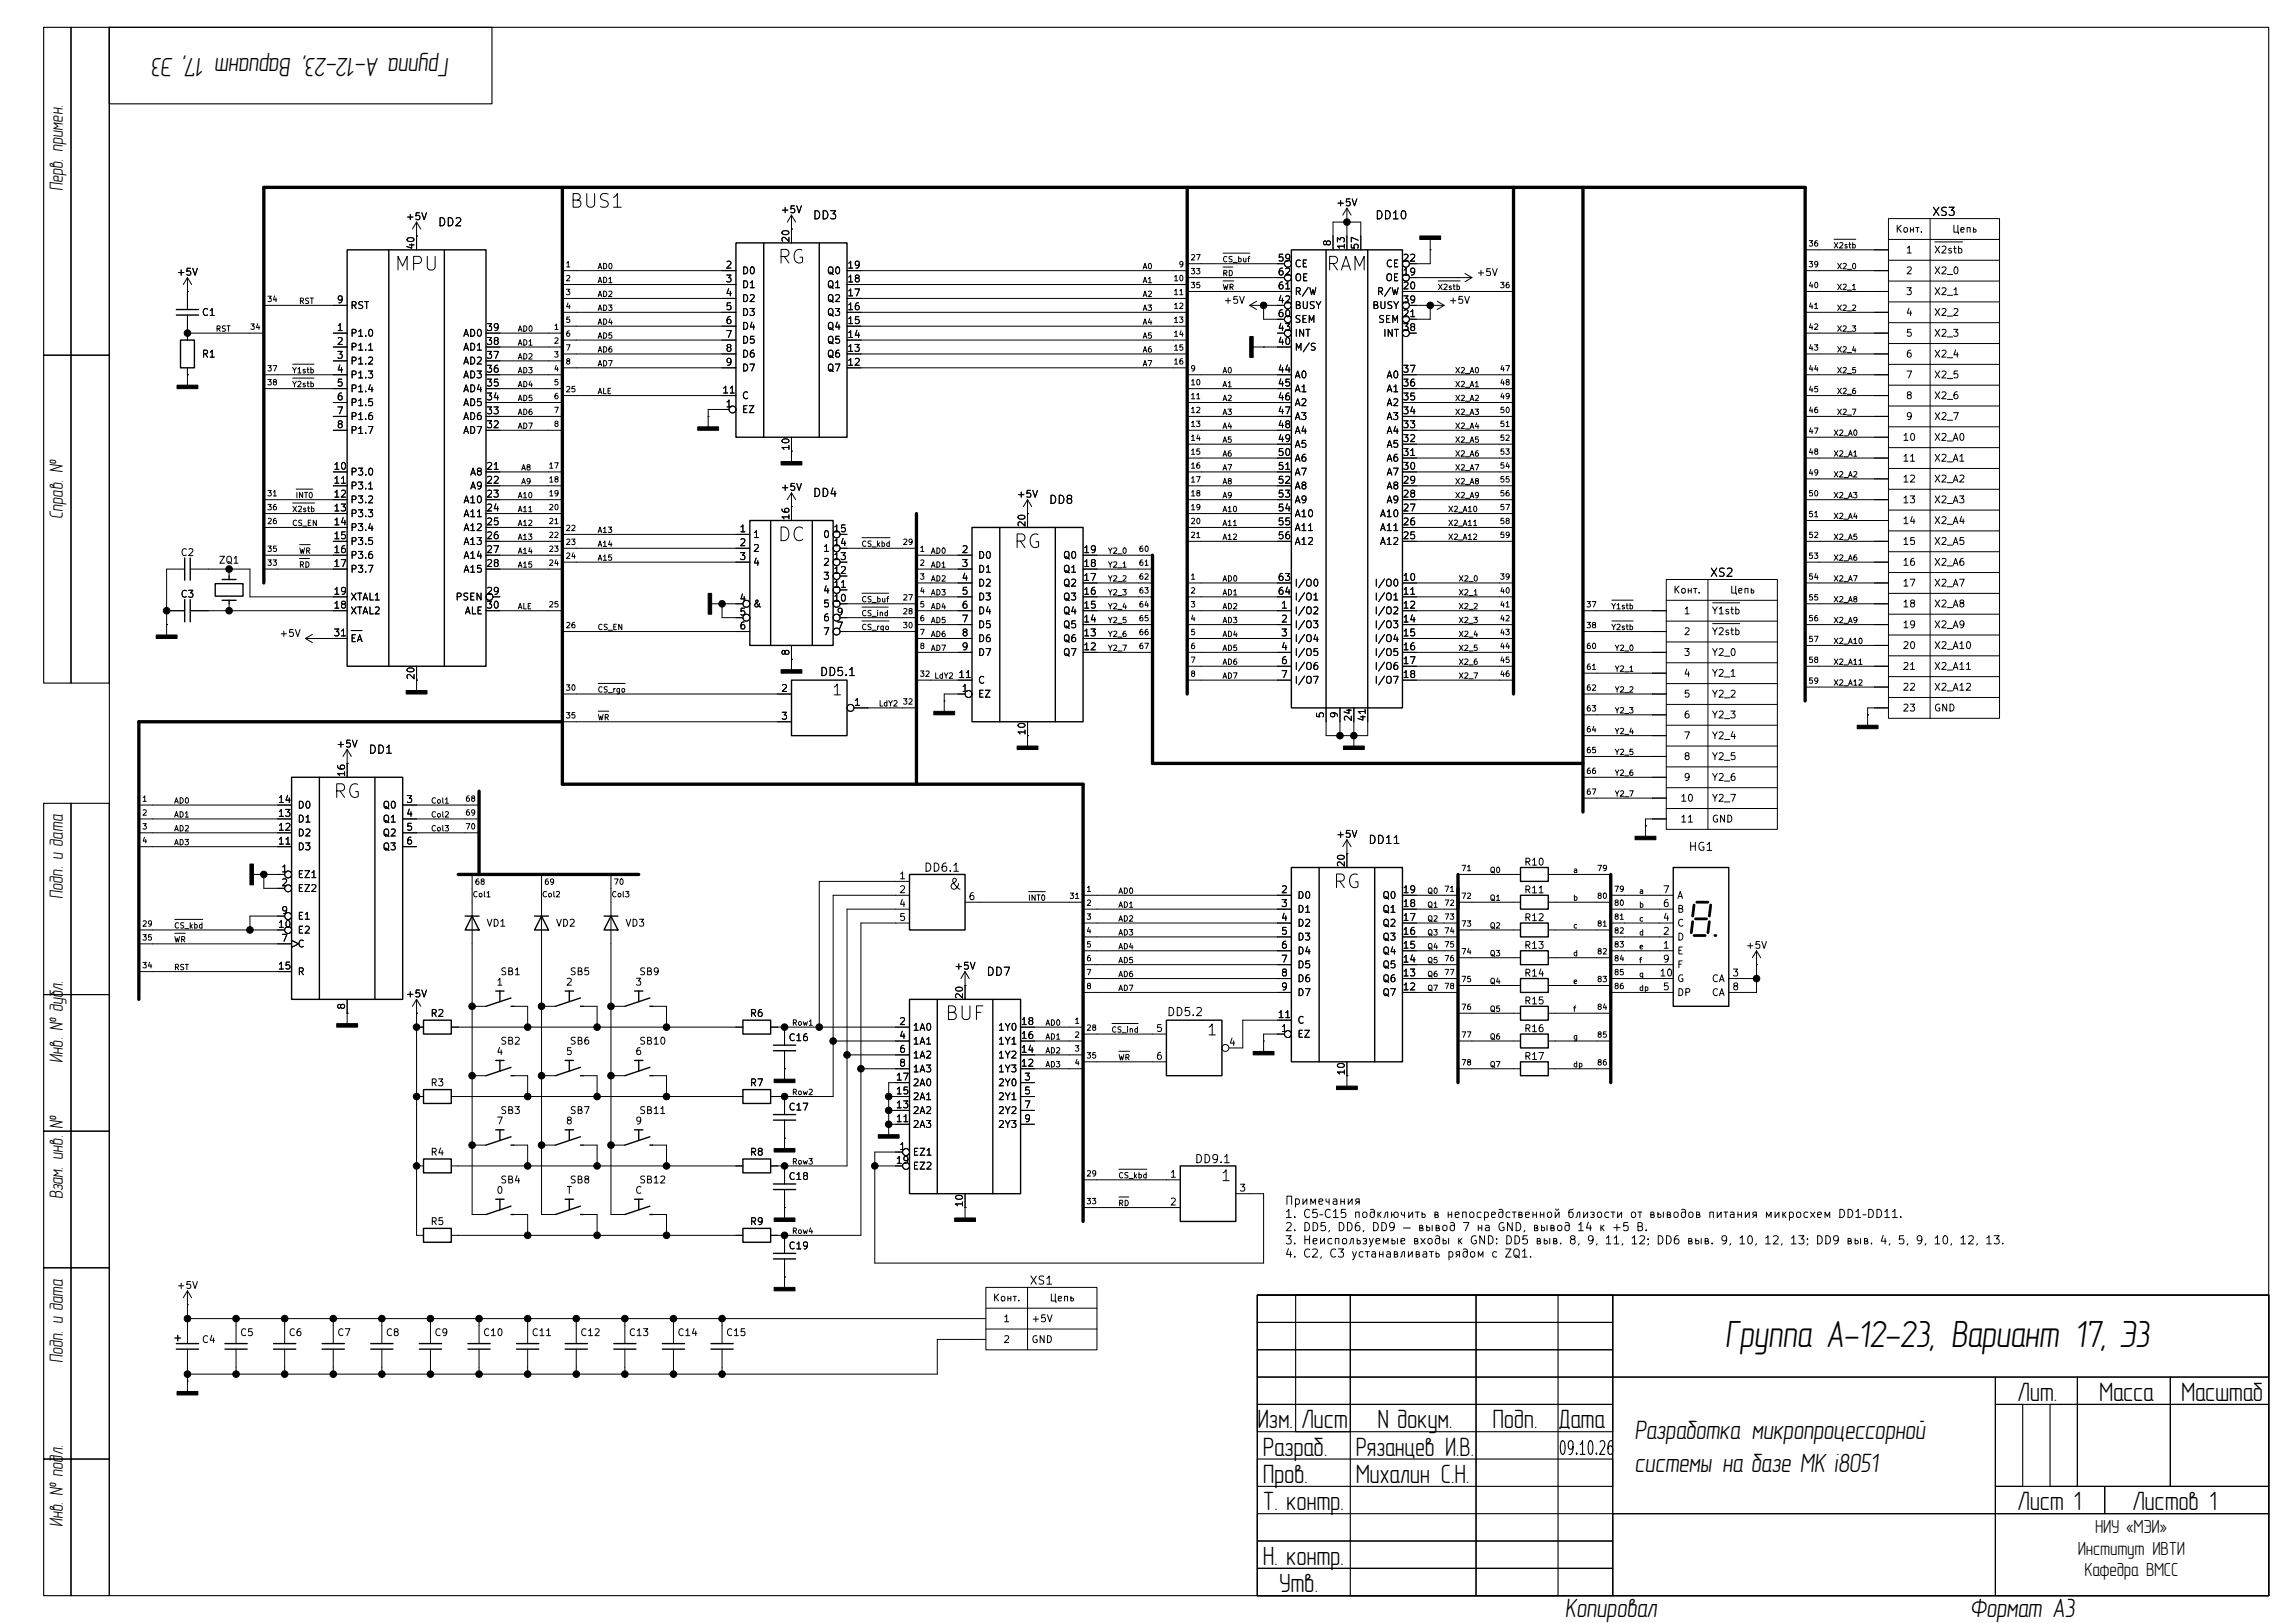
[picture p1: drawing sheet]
<svg xmlns="http://www.w3.org/2000/svg" width="420mm" height="297mm" viewBox="0 0 420 297" stroke-linecap="round" stroke-linejoin="round" font-family="sans-serif">
<defs><g id="words">
<text font-size="7" x="315.5" y="246.5">Группа А-12-23, Вариант 17, Э3</text>
<g font-size="4.9">
<text x="82.3" y="10.6" transform="rotate(-180 82.3 10.6)">Группа А-12-23, Вариант 17, Э3</text>
<text x="369" y="256.4">Лит.</text>
<text x="384" y="256.4">Масса</text>
<text x="399" y="256.4">Масштаб</text>
<text x="230" y="261.4">Изм.</text>
<text x="238" y="261.4">Лист</text>
<text x="252" y="261.4">N докум.</text>
<text x="273" y="261.4">Подп.</text>
<text x="285" y="261.4">Дата</text>
<text x="299" y="263.4">Разработка микропроцессорной</text>
<text x="231" y="266.4">Разраб.</text>
<text x="248" y="266.4">Рязанцев И.В.</text>
<text x="299" y="269.4">системы на базе МК i8051</text>
<text x="231" y="271.4">Пров.</text>
<text x="248" y="271.4">Михалин С.Н.</text>
<text x="231" y="276.4">Т. контр.</text>
<text x="369" y="276.4">Лист 1</text>
<text x="390" y="276.4">Листов 1</text>
<text x="231" y="286.4">Н. контр.</text>
<text x="234" y="291.4">Утв.</text>
<text x="286.3" y="295.9">Копировал</text>
<text x="360.3" y="295.9">Формат А3</text>
</g>
<g font-size="3.5">
<text x="11.5" y="35" transform="rotate(-90 11.5 35)">Перв. примен.</text>
<text x="11.5" y="95" transform="rotate(-90 11.5 95)">Справ. №</text>
<text x="11.5" y="164.5" transform="rotate(-90 11.5 164.5)">Подп. и дата</text>
<text x="11.5" y="194.5" transform="rotate(-90 11.5 194.5)">Инв. № дубл.</text>
<text x="11.5" y="206.6" transform="rotate(-90 11.5 206.6)">№</text>
<text x="11.5" y="219.5" transform="rotate(-90 11.5 219.5)">Взам. инв.</text>
<text x="11.5" y="249.5" transform="rotate(-90 11.5 249.5)">Подп. и дата</text>
<text x="11.5" y="279.5" transform="rotate(-90 11.5 279.5)">Инв. № подл.</text>
<text x="383.3" y="280.5">НИУ «МЭИ»</text>
<text x="380.1" y="284.5">Институт ИВТИ</text>
<text x="381.3" y="288.5">Кафедра ВМСС</text>
</g>
<g font-size="2.5">
<text x="104" y="38.7">BUS1</text>
<text x="72" y="50.2">MPU</text>
<text x="142" y="48.9">RG</text>
<text x="242.4" y="50.2">RAM</text>
<text x="142" y="99.7">DC</text>
<text x="185.2" y="101">RG</text>
<text x="60.7" y="146.7">RG</text>
<text x="243.6" y="163.2">RG</text>
<text x="172.6" y="187.3">BUF</text>
<text x="285" y="266.9">09.10.26</text>
</g>
<g font-size="2">
<text x="152" y="127.8">1</text>
<text x="173.3" y="163.3">&amp;</text>
<text x="220.6" y="190">1</text>
<text x="223.1" y="216.7">1</text>
</g>
<g font-size="1.5">
<text x="80" y="41.8">DD2</text>
<text x="148.6" y="40.5">DD3</text>
<text x="251.4" y="40.5">DD10</text>
<text x="353.3" y="39.9">XS3</text>
<text x="148.6" y="91.3">DD4</text>
<text x="191.8" y="92.6">DD8</text>
<text x="312.7" y="105.9">XS2</text>
<text x="149.8" y="124.1">DD5.1</text>
<text x="67.3" y="138.3">DD1</text>
<text x="250.2" y="154.8">DD11</text>
<text x="168.9" y="159.9">DD6.1</text>
<text x="308.7" y="156.1">HG1</text>
<text x="180.3" y="178.9">DD7</text>
<text x="213.3" y="186.3">DD5.2</text>
<text x="218.4" y="213.2">DD9.1</text>
<text x="234.9" y="220.8">Примечания</text>
<text x="234.9" y="223.3">1. C5–C15 подключить в непосредственной близости от выводов питания микросхем DD1–DD11.</text>
<text x="234.9" y="225.7">2. DD5, DD6, DD9 — вывод 7 на GND, вывод 14 к +5 В.</text>
<text x="234.9" y="228.1">3. Неиспользуемые входы к GND: DD5 выв. 8, 9, 11, 12; DD6 выв. 9, 10, 12, 13; DD9 выв. 4, 5, 9, 10, 12, 13.</text>
<text x="234.9" y="230.5">4. C2, C3 устанавливать рядом с ZQ1.</text>
<text x="188.2" y="235.5">XS1</text>
</g>
<g font-size="1.3">
<text x="74.1" y="40.6">+5V</text>
<text x="142.7" y="39.3">+5V</text>
<text x="244.3" y="38">+5V</text>
<text x="76.1" y="45.8" transform="rotate(-90 76.1 45.8)">40</text>
<text x="144.7" y="44.5" transform="rotate(-90 144.7 44.5)">20</text>
<text x="243.8" y="45.2" transform="rotate(-90 243.8 45.2)">8</text>
<text x="246.3" y="45.8" transform="rotate(-90 246.3 45.8)">13</text>
<text x="248.8" y="45.8" transform="rotate(-90 248.8 45.8)">57</text>
<text x="346.6" y="42.9">Конт.</text>
<text x="348.5" y="46.7">1</text>
<text x="353.7" y="46.7">X2stb</text>
<text x="357" y="42.9">Цепь</text>
<text x="32.2" y="50.7">+5V</text>
<text x="132.6" y="49.4">2</text>
<text x="132.6" y="52">3</text>
<text x="135.6" y="50.5">D0</text>
<text x="135.6" y="53">D1</text>
<text x="151.2" y="53">Q1</text>
<text x="151.2" y="50.5">Q0</text>
<text x="154.9" y="52">18</text>
<text x="154.9" y="49.4">19</text>
<text x="233.6" y="48.2">59</text>
<text x="233.6" y="53.3">61</text>
<text x="233.6" y="50.7">62</text>
<text x="236.7" y="49.2">CE</text>
<text x="236.7" y="51.8">OE</text>
<text x="253.3" y="51.8">OE</text>
<text x="253.4" y="49.2">CE</text>
<text x="256.5" y="50.7">19</text>
<text x="256.5" y="53.3">20</text>
<text x="256.5" y="48.2">22</text>
<text x="270" y="50.8">+5V</text>
<text x="348.5" y="50.5">2</text>
<text x="353.7" y="50.5">X2_0</text>
<text x="36.8" y="58.1">C1</text>
<text x="61.5" y="55.8">9</text>
<text x="64" y="56.8">RST</text>
<text x="132.6" y="54.5">4</text>
<text x="132.6" y="57.1">5</text>
<text x="132.6" y="59.6">6</text>
<text x="135.6" y="55.6">D2</text>
<text x="135.6" y="58.1">D3</text>
<text x="151.2" y="58.1">Q3</text>
<text x="151.2" y="55.6">Q2</text>
<text x="154.9" y="59.6">15</text>
<text x="154.9" y="57.1">16</text>
<text x="154.9" y="54.5">17</text>
<text x="223.7" y="55.9">+5V</text>
<text x="233.6" y="55.8">42</text>
<text x="233.6" y="58.3">60</text>
<text x="236.7" y="56.8">BUSY</text>
<text x="236.7" y="59.4">SEM</text>
<text x="236.7" y="54.3">R/W</text>
<text x="250.9" y="56.8">BUSY</text>
<text x="251.8" y="54.3">R/W</text>
<text x="252" y="59.4">SEM</text>
<text x="256.5" y="58.3">21</text>
<text x="256.5" y="55.8">39</text>
<text x="264.9" y="55.9">+5V</text>
<text x="348.5" y="54.3">3</text>
<text x="348.5" y="58.1">4</text>
<text x="353.7" y="54.3">X2_1</text>
<text x="353.7" y="58.1">X2_2</text>
<text x="36.8" y="65.7">R1</text>
<text x="61.5" y="66">3</text>
<text x="61.5" y="60.9">1</text>
<text x="61.5" y="63.4">2</text>
<text x="64" y="61.9">P1.0</text>
<text x="64" y="64.5">P1.1</text>
<text x="84.6" y="64.5">AD1</text>
<text x="84.6" y="61.9">AD0</text>
<text x="88.8" y="66">37</text>
<text x="88.8" y="63.4">38</text>
<text x="88.8" y="60.9">39</text>
<text x="132.6" y="62.1">7</text>
<text x="132.6" y="64.7">8</text>
<text x="135.6" y="60.7">D4</text>
<text x="135.6" y="63.2">D5</text>
<text x="135.6" y="65.7">D6</text>
<text x="151.2" y="65.7">Q6</text>
<text x="151.2" y="63.2">Q5</text>
<text x="151.2" y="60.7">Q4</text>
<text x="154.9" y="64.7">13</text>
<text x="154.9" y="62.1">14</text>
<text x="233.6" y="63.4">40</text>
<text x="233.6" y="60.9">43</text>
<text x="236.7" y="64.5">M/S</text>
<text x="236.7" y="61.9">INT</text>
<text x="252.9" y="61.9">INT</text>
<text x="256.5" y="60.9">38</text>
<text x="348.5" y="61.9">5</text>
<text x="348.5" y="65.7">6</text>
<text x="353.7" y="61.9">X2_3</text>
<text x="353.7" y="65.7">X2_4</text>
<text x="61.5" y="68.5">4</text>
<text x="61.5" y="71">5</text>
<text x="64" y="67">P1.2</text>
<text x="64" y="69.5">P1.3</text>
<text x="84.6" y="69.5">AD3</text>
<text x="84.6" y="67">AD2</text>
<text x="88.8" y="71">35</text>
<text x="88.8" y="68.5">36</text>
<text x="132.6" y="67.2">9</text>
<text x="135.6" y="68.3">D7</text>
<text x="151.2" y="68.3">Q7</text>
<text x="154.9" y="67.2">12</text>
<text x="233.6" y="68.5">44</text>
<text x="233.6" y="71">45</text>
<text x="236.7" y="69.5">A0</text>
<text x="253.5" y="69.5">A0</text>
<text x="256.5" y="71">36</text>
<text x="256.5" y="68.5">37</text>
<text x="348.5" y="69.5">7</text>
<text x="353.7" y="69.5">X2_5</text>
<text x="61.5" y="73.6">6</text>
<text x="61.5" y="76.1">7</text>
<text x="64" y="72.1">P1.4</text>
<text x="64" y="74.6">P1.5</text>
<text x="64" y="77.2">P1.6</text>
<text x="84.6" y="77.2">AD6</text>
<text x="84.6" y="74.6">AD5</text>
<text x="84.6" y="72.1">AD4</text>
<text x="88.8" y="76.1">33</text>
<text x="88.8" y="73.6">34</text>
<text x="132" y="72.3">11</text>
<text x="132.6" y="74.8">1</text>
<text x="135.6" y="75.9">EZ</text>
<text x="135.6" y="73.4">C</text>
<text x="233.6" y="73.6">46</text>
<text x="233.6" y="76.1">47</text>
<text x="236.7" y="72.1">A1</text>
<text x="236.7" y="74.6">A2</text>
<text x="236.7" y="77.2">A3</text>
<text x="253.5" y="77.2">A3</text>
<text x="253.5" y="74.6">A2</text>
<text x="253.5" y="72.1">A1</text>
<text x="256.5" y="76.1">34</text>
<text x="256.5" y="73.6">35</text>
<text x="348.5" y="73.4">8</text>
<text x="348.5" y="77.2">9</text>
<text x="353.7" y="73.4">X2_6</text>
<text x="353.7" y="77.2">X2_7</text>
<text x="61.5" y="78.7">8</text>
<text x="64" y="79.7">P1.7</text>
<text x="84.6" y="79.7">AD7</text>
<text x="88.8" y="78.7">32</text>
<text x="144.7" y="82.6" transform="rotate(-90 144.7 82.6)">10</text>
<text x="233.6" y="78.7">48</text>
<text x="233.6" y="81.2">49</text>
<text x="233.6" y="83.7">50</text>
<text x="236.7" y="79.7">A4</text>
<text x="236.7" y="82.2">A5</text>
<text x="253.5" y="82.2">A5</text>
<text x="253.5" y="79.7">A4</text>
<text x="256.5" y="83.7">31</text>
<text x="256.5" y="81.2">32</text>
<text x="256.5" y="78.7">33</text>
<text x="347.9" y="81">10</text>
<text x="353.7" y="81">X2_A0</text>
<text x="60.9" y="86.3">10</text>
<text x="60.9" y="88.8">11</text>
<text x="64" y="87.3">P3.0</text>
<text x="64" y="89.9">P3.1</text>
<text x="85.9" y="87.3">A8</text>
<text x="85.9" y="89.9">A9</text>
<text x="88.8" y="86.3">21</text>
<text x="88.8" y="88.8">22</text>
<text x="233.6" y="86.3">51</text>
<text x="233.6" y="88.8">52</text>
<text x="236.7" y="84.8">A6</text>
<text x="236.7" y="87.3">A7</text>
<text x="236.7" y="89.9">A8</text>
<text x="253.5" y="89.9">A8</text>
<text x="253.5" y="87.3">A7</text>
<text x="253.5" y="84.8">A6</text>
<text x="256.5" y="88.8">29</text>
<text x="256.5" y="86.3">30</text>
<text x="347.9" y="84.8">11</text>
<text x="347.9" y="88.6">12</text>
<text x="353.7" y="84.8">X2_A1</text>
<text x="353.7" y="88.6">X2_A2</text>
<text x="60.9" y="91.4">12</text>
<text x="60.9" y="93.9">13</text>
<text x="64" y="92.4">P3.2</text>
<text x="64" y="94.9">P3.3</text>
<text x="84.7" y="92.4">A10</text>
<text x="84.7" y="94.9">A11</text>
<text x="88.8" y="91.4">23</text>
<text x="88.8" y="93.9">24</text>
<text x="142.7" y="90.1">+5V</text>
<text x="144.7" y="95.3" transform="rotate(-90 144.7 95.3)">16</text>
<text x="185.9" y="91.4">+5V</text>
<text x="233.6" y="91.4">53</text>
<text x="233.6" y="93.9">54</text>
<text x="236.7" y="92.4">A9</text>
<text x="236.7" y="94.9">A10</text>
<text x="252.3" y="94.9">A10</text>
<text x="253.5" y="92.4">A9</text>
<text x="256.5" y="93.9">27</text>
<text x="256.5" y="91.4">28</text>
<text x="347.9" y="92.4">13</text>
<text x="353.7" y="92.4">X2_A3</text>
<text x="60.9" y="96.4">14</text>
<text x="60.9" y="99">15</text>
<text x="60.9" y="101.5">16</text>
<text x="64" y="97.5">P3.4</text>
<text x="64" y="100">P3.5</text>
<text x="84.7" y="97.5">A12</text>
<text x="84.7" y="100">A13</text>
<text x="88.8" y="96.4">25</text>
<text x="88.8" y="99">26</text>
<text x="88.8" y="101.5">27</text>
<text x="135.2" y="97.7">1</text>
<text x="135.2" y="100.2">2</text>
<text x="137.6" y="98.8">1</text>
<text x="137.6" y="101.3">2</text>
<text x="150.5" y="101.3">1</text>
<text x="150.5" y="98.8">0</text>
<text x="152.3" y="100.2">14</text>
<text x="152.3" y="97.7">15</text>
<text x="175.8" y="101.5">2</text>
<text x="187.9" y="96.6" transform="rotate(-90 187.9 96.6)">20</text>
<text x="198.1" y="101.5">19</text>
<text x="233.6" y="96.4">55</text>
<text x="233.6" y="99">56</text>
<text x="236.7" y="97.5">A11</text>
<text x="236.7" y="100">A12</text>
<text x="252.3" y="100">A12</text>
<text x="252.3" y="97.5">A11</text>
<text x="256.5" y="99">25</text>
<text x="256.5" y="96.4">26</text>
<text x="347.9" y="96.2">14</text>
<text x="347.9" y="100">15</text>
<text x="353.7" y="96.2">X2_A4</text>
<text x="353.7" y="100">X2_A5</text>
<text x="32.9" y="102.1">C2</text>
<text x="39.9" y="103.5">ZQ1</text>
<text x="60.9" y="104.1">17</text>
<text x="64" y="102.6">P3.6</text>
<text x="64" y="105.1">P3.7</text>
<text x="84.7" y="102.6">A14</text>
<text x="84.7" y="105.1">A15</text>
<text x="88.8" y="104.1">28</text>
<text x="135.2" y="102.8">3</text>
<text x="137.6" y="103.8">4</text>
<text x="150.5" y="106.4">3</text>
<text x="150.5" y="103.8">2</text>
<text x="152.3" y="107.9">11</text>
<text x="152.3" y="105.3">12</text>
<text x="152.3" y="102.8">13</text>
<text x="175.8" y="104.1">3</text>
<text x="175.8" y="106.6">4</text>
<text x="178.8" y="102.6">D0</text>
<text x="178.8" y="105.1">D1</text>
<text x="178.8" y="107.6">D2</text>
<text x="194.3" y="107.6">Q2</text>
<text x="194.3" y="105.1">Q1</text>
<text x="194.3" y="102.6">Q0</text>
<text x="198.1" y="106.6">17</text>
<text x="198.1" y="104.1">18</text>
<text x="233.6" y="106.6">63</text>
<text x="236.7" y="107.6">I/O0</text>
<text x="251.3" y="107.6">I/O0</text>
<text x="256.5" y="106.6">10</text>
<text x="347.9" y="103.8">16</text>
<text x="347.9" y="107.6">17</text>
<text x="353.7" y="103.8">X2_A6</text>
<text x="353.7" y="107.6">X2_A7</text>
<text x="32.9" y="109.7">C3</text>
<text x="60.9" y="111.7">18</text>
<text x="60.9" y="109.1">19</text>
<text x="64" y="112.7">XTAL2</text>
<text x="64" y="110.2">XTAL1</text>
<text x="83.2" y="110.2">PSEN</text>
<text x="84.9" y="112.7">ALE</text>
<text x="88.8" y="109.1">29</text>
<text x="88.8" y="111.7">30</text>
<text x="135.2" y="110.4">4</text>
<text x="135.2" y="112.9">5</text>
<text x="137.6" y="111.5">&amp;</text>
<text x="150.5" y="114">6</text>
<text x="150.5" y="111.5">5</text>
<text x="150.5" y="108.9">4</text>
<text x="152.3" y="110.4">10</text>
<text x="152.9" y="112.9">9</text>
<text x="175.8" y="109.1">5</text>
<text x="175.8" y="111.7">6</text>
<text x="178.8" y="110.2">D3</text>
<text x="178.8" y="112.7">D4</text>
<text x="194.3" y="112.7">Q4</text>
<text x="194.3" y="110.2">Q3</text>
<text x="198.1" y="111.7">15</text>
<text x="198.1" y="109.1">16</text>
<text x="233.6" y="109.1">64</text>
<text x="234.2" y="111.7">1</text>
<text x="236.7" y="112.7">I/O2</text>
<text x="236.7" y="110.2">I/O1</text>
<text x="251.3" y="110.2">I/O1</text>
<text x="251.3" y="112.7">I/O2</text>
<text x="256.5" y="109.1">11</text>
<text x="256.5" y="111.7">12</text>
<text x="306" y="108.9">Конт.</text>
<text x="307.9" y="112.7">1</text>
<text x="313" y="112.7">Y1stb</text>
<text x="316.3" y="108.9">Цепь</text>
<text x="347.9" y="111.5">18</text>
<text x="353.7" y="111.5">X2_A8</text>
<text x="51" y="116.9">+5V</text>
<text x="60.9" y="116.8">31</text>
<text x="64" y="117.8">EA</text>
<text x="135.2" y="115.5">6</text>
<text x="150.5" y="116.5">7</text>
<text x="152.9" y="115.5">7</text>
<text x="175.8" y="114.2">7</text>
<text x="175.8" y="116.8">8</text>
<text x="175.8" y="119.3">9</text>
<text x="178.8" y="115.3">D5</text>
<text x="178.8" y="117.8">D6</text>
<text x="194.3" y="117.8">Q6</text>
<text x="194.3" y="115.3">Q5</text>
<text x="198.1" y="119.3">12</text>
<text x="198.1" y="116.8">13</text>
<text x="198.1" y="114.2">14</text>
<text x="234.2" y="114.2">2</text>
<text x="234.2" y="116.8">3</text>
<text x="234.2" y="119.3">4</text>
<text x="236.7" y="115.3">I/O3</text>
<text x="236.7" y="117.8">I/O4</text>
<text x="251.3" y="115.3">I/O3</text>
<text x="251.3" y="117.8">I/O4</text>
<text x="256.5" y="114.2">14</text>
<text x="256.5" y="116.8">15</text>
<text x="256.5" y="119.3">16</text>
<text x="307.9" y="116.5">2</text>
<text x="313" y="116.5">Y2stb</text>
<text x="347.9" y="115.3">19</text>
<text x="347.9" y="119.1">20</text>
<text x="353.7" y="115.3">X2_A9</text>
<text x="353.7" y="119.1">X2_A10</text>
<text x="76.1" y="124.5" transform="rotate(-90 76.1 124.5)">20</text>
<text x="144.7" y="120.1" transform="rotate(-90 144.7 120.1)">8</text>
<text x="175.2" y="124.4">11</text>
<text x="178.8" y="120.3">D7</text>
<text x="178.8" y="125.4">C</text>
<text x="194.3" y="120.3">Q7</text>
<text x="234.2" y="121.8">6</text>
<text x="234.2" y="124.4">7</text>
<text x="236.7" y="120.3">I/O5</text>
<text x="236.7" y="122.9">I/O6</text>
<text x="236.7" y="125.4">I/O7</text>
<text x="251.3" y="120.3">I/O5</text>
<text x="251.3" y="122.9">I/O6</text>
<text x="251.3" y="125.4">I/O7</text>
<text x="256.5" y="121.8">17</text>
<text x="256.5" y="124.4">18</text>
<text x="307.9" y="120.3">3</text>
<text x="307.9" y="124.2">4</text>
<text x="313" y="120.3">Y2_0</text>
<text x="313" y="124.2">Y2_1</text>
<text x="347.9" y="122.9">21</text>
<text x="353.7" y="122.9">X2_A11</text>
<text x="142.8" y="126.9">2</text>
<text x="142.8" y="132">3</text>
<text x="156.1" y="129.5">1</text>
<text x="175.8" y="126.9">1</text>
<text x="178.8" y="128">EZ</text>
<text x="242.5" y="131.5" transform="rotate(-90 242.5 131.5)">5</text>
<text x="245" y="131.5" transform="rotate(-90 245 131.5)">9</text>
<text x="307.9" y="128">5</text>
<text x="307.9" y="131.8">6</text>
<text x="313" y="128">Y2_2</text>
<text x="313" y="131.8">Y2_3</text>
<text x="347.9" y="126.7">22</text>
<text x="347.9" y="130.5">23</text>
<text x="353.7" y="126.7">X2_A12</text>
<text x="353.7" y="130.5">GND</text>
<text x="61.4" y="137.1">+5V</text>
<text x="187.9" y="134.7" transform="rotate(-90 187.9 134.7)">10</text>
<text x="247.6" y="132.1" transform="rotate(-90 247.6 132.1)">24</text>
<text x="250.1" y="132.1" transform="rotate(-90 250.1 132.1)">41</text>
<text x="307.9" y="135.6">7</text>
<text x="313" y="135.6">Y2_4</text>
<text x="63.4" y="142.3" transform="rotate(-90 63.4 142.3)">16</text>
<text x="307.9" y="139.4">8</text>
<text x="307.9" y="143.2">9</text>
<text x="313" y="139.4">Y2_5</text>
<text x="313" y="143.2">Y2_6</text>
<text x="50.7" y="149.8">13</text>
<text x="50.7" y="147.2">14</text>
<text x="54.3" y="148.3">D0</text>
<text x="69.9" y="148.3">Q0</text>
<text x="74.2" y="147.2">3</text>
<text x="74.2" y="149.8">4</text>
<text x="307.3" y="147">10</text>
<text x="313" y="147">Y2_7</text>
<text x="50.7" y="154.9">11</text>
<text x="50.7" y="152.3">12</text>
<text x="54.3" y="155.9">D3</text>
<text x="54.3" y="153.4">D2</text>
<text x="54.3" y="150.8">D1</text>
<text x="69.9" y="150.8">Q1</text>
<text x="69.9" y="153.4">Q2</text>
<text x="69.9" y="155.9">Q3</text>
<text x="74.2" y="152.3">5</text>
<text x="74.2" y="154.9">6</text>
<text x="244.3" y="153.6">+5V</text>
<text x="307.3" y="150.8">11</text>
<text x="313" y="150.8">GND</text>
<text x="51.3" y="159.9">1</text>
<text x="54.3" y="161">EZ1</text>
<text x="164.4" y="161.2">1</text>
<text x="246.3" y="158.8" transform="rotate(-90 246.3 158.8)">20</text>
<text x="278.7" y="158.7">R10</text>
<text x="51.3" y="162.5">2</text>
<text x="51.3" y="167.6">9</text>
<text x="54.3" y="163.5">EZ2</text>
<text x="164.4" y="163.7">2</text>
<text x="164.4" y="166.3">4</text>
<text x="177.1" y="165">6</text>
<text x="234.2" y="163.7">2</text>
<text x="234.2" y="166.3">3</text>
<text x="237.2" y="164.8">D0</text>
<text x="237.2" y="167.3">D1</text>
<text x="252.8" y="167.3">Q1</text>
<text x="252.8" y="164.8">Q0</text>
<text x="256.5" y="166.3">18</text>
<text x="256.5" y="163.7">19</text>
<text x="278.7" y="163.8">R11</text>
<text x="304.1" y="166.3">6</text>
<text x="304.1" y="163.7">7</text>
<text x="306.7" y="167.3">B</text>
<text x="306.7" y="164.8">A</text>
<text x="50.7" y="170.1">10</text>
<text x="51.3" y="172.6">7</text>
<text x="54.3" y="173.7">C</text>
<text x="54.3" y="168.6">E1</text>
<text x="54.3" y="171.1">E2</text>
<text x="88.9" y="169.9">VD1</text>
<text x="101.6" y="169.9">VD2</text>
<text x="114.3" y="169.9">VD3</text>
<text x="164.4" y="168.8">5</text>
<text x="234.2" y="168.8">4</text>
<text x="234.2" y="171.4">5</text>
<text x="234.2" y="173.9">6</text>
<text x="237.2" y="169.9">D2</text>
<text x="237.2" y="172.4">D3</text>
<text x="252.8" y="172.4">Q3</text>
<text x="252.8" y="169.9">Q2</text>
<text x="256.5" y="173.9">15</text>
<text x="256.5" y="171.4">16</text>
<text x="256.5" y="168.8">17</text>
<text x="278.7" y="168.9">R12</text>
<text x="278.7" y="173.9">R13</text>
<text x="304.1" y="173.9">1</text>
<text x="304.1" y="171.4">2</text>
<text x="304.1" y="168.8">4</text>
<text x="306.7" y="172.4">D</text>
<text x="306.7" y="169.9">C</text>
<text x="319.2" y="173.9">+5V</text>
<text x="50.7" y="177.7">15</text>
<text x="54.3" y="178.8">R</text>
<text x="91.4" y="178.8">SB1</text>
<text x="104.1" y="178.8">SB5</text>
<text x="116.8" y="178.8">SB9</text>
<text x="174.5" y="177.7">+5V</text>
<text x="234.2" y="176.4">7</text>
<text x="234.2" y="179">8</text>
<text x="237.2" y="175">D4</text>
<text x="237.2" y="177.5">D5</text>
<text x="252.8" y="177.5">Q5</text>
<text x="252.8" y="175">Q4</text>
<text x="256.5" y="179">13</text>
<text x="256.5" y="176.4">14</text>
<text x="278.7" y="179">R14</text>
<text x="303.5" y="179">10</text>
<text x="304.1" y="176.4">9</text>
<text x="306.7" y="175">E</text>
<text x="306.7" y="177.5">F</text>
<text x="316.8" y="179">3</text>
<text x="63.4" y="184.9" transform="rotate(-90 63.4 184.9)">8</text>
<text x="74.1" y="182.8">+5V</text>
<text x="90.7" y="180.7">1</text>
<text x="103.4" y="180.7">2</text>
<text x="116.1" y="180.7">3</text>
<text x="176.4" y="182.9" transform="rotate(-90 176.4 182.9)">20</text>
<text x="234.2" y="181.5">9</text>
<text x="237.2" y="180">D6</text>
<text x="237.2" y="182.6">D7</text>
<text x="252.8" y="182.6">Q7</text>
<text x="252.8" y="180">Q6</text>
<text x="256.5" y="181.5">12</text>
<text x="278.7" y="184.1">R15</text>
<text x="304.1" y="181.5">5</text>
<text x="306.7" y="182.6">DP</text>
<text x="306.7" y="180">G</text>
<text x="313" y="180">CA</text>
<text x="313" y="182.6">CA</text>
<text x="316.8" y="181.5">8</text>
<text x="78.6" y="186.4">R2</text>
<text x="91.4" y="191.5">SB2</text>
<text x="104.1" y="191.5">SB6</text>
<text x="116.8" y="191.5">SB10</text>
<text x="137.1" y="186.4">R6</text>
<text x="144.1" y="190.8">C16</text>
<text x="164.4" y="187.9">2</text>
<text x="164.4" y="190.4">4</text>
<text x="166.9" y="188.9">1A0</text>
<text x="166.9" y="191.5">1A1</text>
<text x="182.4" y="191.5">1Y1</text>
<text x="182.4" y="188.9">1Y0</text>
<text x="186.6" y="190.4">16</text>
<text x="186.6" y="187.9">18</text>
<text x="211.4" y="189.1">5</text>
<text x="224.7" y="191.7">4</text>
<text x="233.6" y="186.6">11</text>
<text x="234.2" y="189.1">1</text>
<text x="237.2" y="190.2">EZ</text>
<text x="237.2" y="187.7">C</text>
<text x="278.7" y="189.2">R16</text>
<text x="90.7" y="193.4">4</text>
<text x="103.4" y="193.4">5</text>
<text x="116.1" y="193.4">6</text>
<text x="164.4" y="193">6</text>
<text x="164.4" y="195.5">8</text>
<text x="166.9" y="194">1A2</text>
<text x="166.9" y="196.5">1A3</text>
<text x="182.4" y="196.5">1Y3</text>
<text x="182.4" y="194">1Y2</text>
<text x="186.6" y="195.5">12</text>
<text x="186.6" y="193">14</text>
<text x="211.4" y="194.2">6</text>
<text x="246.3" y="196.9" transform="rotate(-90 246.3 196.9)">10</text>
<text x="278.7" y="194.3">R17</text>
<text x="78.6" y="199.1">R3</text>
<text x="137.1" y="199.1">R7</text>
<text x="144.1" y="203.5">C17</text>
<text x="163.8" y="203.1">13</text>
<text x="163.8" y="200.6">15</text>
<text x="163.8" y="198">17</text>
<text x="166.9" y="201.6">2A1</text>
<text x="166.9" y="199.1">2A0</text>
<text x="182.4" y="199.1">2Y0</text>
<text x="182.4" y="201.6">2Y1</text>
<text x="187.2" y="198">3</text>
<text x="187.2" y="200.6">5</text>
<text x="187.2" y="203.1">7</text>
<text x="90.7" y="206.1">7</text>
<text x="91.4" y="204.2">SB3</text>
<text x="103.4" y="206.1">8</text>
<text x="104.1" y="204.2">SB7</text>
<text x="116.1" y="206.1">9</text>
<text x="116.8" y="204.2">SB11</text>
<text x="163.8" y="205.7">11</text>
<text x="166.9" y="206.7">2A3</text>
<text x="166.9" y="204.2">2A2</text>
<text x="182.4" y="204.2">2Y2</text>
<text x="182.4" y="206.7">2Y3</text>
<text x="187.2" y="205.7">9</text>
<text x="78.6" y="211.8">R4</text>
<text x="137.1" y="211.8">R8</text>
<text x="163.8" y="213.3">19</text>
<text x="164.4" y="210.7">1</text>
<text x="166.9" y="211.8">EZ1</text>
<text x="166.9" y="214.3">EZ2</text>
<text x="213.9" y="215.8">1</text>
<text x="90.7" y="218.8">0</text>
<text x="91.4" y="216.9">SB4</text>
<text x="103.5" y="218.8">Т</text>
<text x="104.1" y="216.9">SB8</text>
<text x="116.1" y="218.8">С</text>
<text x="116.8" y="216.9">SB12</text>
<text x="144.1" y="216.2">C18</text>
<text x="176.4" y="221" transform="rotate(-90 176.4 221)">10</text>
<text x="213.9" y="220.9">2</text>
<text x="226.6" y="218.4">3</text>
<text x="78.6" y="224.5">R5</text>
<text x="137.1" y="224.5">R9</text>
<text x="144.1" y="228.9">C19</text>
<text x="32.2" y="236.2">+5V</text>
<text x="181.5" y="238.5">Конт.</text>
<text x="191.9" y="238.5">Цепь</text>
<text x="43.8" y="244.8">C5</text>
<text x="52.7" y="244.8">C6</text>
<text x="61.6" y="244.8">C7</text>
<text x="70.5" y="244.8">C8</text>
<text x="79.4" y="244.8">C9</text>
<text x="88.2" y="244.8">C10</text>
<text x="97.1" y="244.8">C11</text>
<text x="106" y="244.8">C12</text>
<text x="114.9" y="244.8">C13</text>
<text x="123.8" y="244.8">C14</text>
<text x="132.7" y="244.8">C15</text>
<text x="183.4" y="242.3">1</text>
<text x="188.6" y="242.3">+5V</text>
<text x="36.8" y="246.1">C4</text>
<text x="183.4" y="246.1">2</text>
<text x="188.6" y="246.1">GND</text>
</g>
<g font-size="1">
<text x="217.7" y="47.9">27</text>
<text x="330.7" y="45.3">36</text>
<text x="335.3" y="45.7">X2stb</text>
<text x="103.4" y="51.7">2</text>
<text x="103.4" y="49.2">1</text>
<text x="109.2" y="52">AD1</text>
<text x="109.2" y="49.5">AD0</text>
<text x="208.9" y="49.5">A0</text>
<text x="208.9" y="52">A1</text>
<text x="214.6" y="51.7">10</text>
<text x="215.5" y="49.2">9</text>
<text x="217.7" y="50.4">33</text>
<text x="217.7" y="53">35</text>
<text x="223.5" y="50.8">RD</text>
<text x="223.5" y="53.3">WR</text>
<text x="223.5" y="48.2">CS_buf</text>
<text x="262.9" y="53.3">X2stb</text>
<text x="274.3" y="53">36</text>
<text x="330.7" y="53">40</text>
<text x="330.7" y="49.2">39</text>
<text x="335.9" y="49.5">X2_0</text>
<text x="335.9" y="53.3">X2_1</text>
<text x="48.8" y="55.5">34</text>
<text x="54.6" y="55.8">RST</text>
<text x="103.4" y="54.2">3</text>
<text x="103.4" y="56.8">4</text>
<text x="103.4" y="59.3">5</text>
<text x="109.2" y="54.6">AD2</text>
<text x="109.2" y="59.7">AD4</text>
<text x="109.2" y="57.1">AD3</text>
<text x="208.9" y="54.6">A2</text>
<text x="208.9" y="57.1">A3</text>
<text x="208.9" y="59.7">A4</text>
<text x="214.6" y="54.2">11</text>
<text x="214.6" y="56.8">12</text>
<text x="214.6" y="59.3">13</text>
<text x="330.7" y="56.8">41</text>
<text x="335.9" y="57.1">X2_2</text>
<text x="39.4" y="60.9">RST</text>
<text x="45.7" y="60.6">34</text>
<text x="94.6" y="60.9">AD0</text>
<text x="94.6" y="63.5">AD1</text>
<text x="101.2" y="60.6">1</text>
<text x="101.2" y="63.1">2</text>
<text x="101.2" y="65.7">3</text>
<text x="103.4" y="61.9">6</text>
<text x="103.4" y="64.4">7</text>
<text x="109.2" y="64.7">AD6</text>
<text x="109.2" y="62.2">AD5</text>
<text x="208.9" y="62.2">A5</text>
<text x="208.9" y="64.7">A6</text>
<text x="214.6" y="61.9">14</text>
<text x="214.6" y="64.4">15</text>
<text x="330.7" y="64.4">43</text>
<text x="330.7" y="60.6">42</text>
<text x="335.9" y="60.9">X2_3</text>
<text x="335.9" y="64.7">X2_4</text>
<text x="48.8" y="68.2">37</text>
<text x="48.8" y="70.7">38</text>
<text x="53.3" y="71.1">Y2stb</text>
<text x="53.3" y="68.5">Y1stb</text>
<text x="94.6" y="66">AD2</text>
<text x="94.6" y="68.5">AD3</text>
<text x="94.6" y="71.1">AD4</text>
<text x="101.2" y="68.2">4</text>
<text x="101.2" y="70.7">5</text>
<text x="103.4" y="66.9">8</text>
<text x="109.2" y="67.3">AD7</text>
<text x="208.9" y="67.3">A7</text>
<text x="214.6" y="66.9">16</text>
<text x="217.7" y="70.7">10</text>
<text x="217.7" y="68.2">9</text>
<text x="223.5" y="68.5">A0</text>
<text x="223.5" y="71.1">A1</text>
<text x="266.1" y="68.5">X2_A0</text>
<text x="266.1" y="71.1">X2_A1</text>
<text x="274.3" y="70.7">48</text>
<text x="274.3" y="68.2">47</text>
<text x="330.7" y="68.2">44</text>
<text x="335.9" y="68.5">X2_5</text>
<text x="94.6" y="73.6">AD5</text>
<text x="94.6" y="76.2">AD6</text>
<text x="101.2" y="73.3">6</text>
<text x="101.2" y="75.8">7</text>
<text x="103.4" y="72">25</text>
<text x="109.2" y="72.4">ALE</text>
<text x="217.7" y="75.8">12</text>
<text x="217.7" y="73.3">11</text>
<text x="223.5" y="73.6">A2</text>
<text x="223.5" y="76.2">A3</text>
<text x="266.1" y="76.2">X2_A3</text>
<text x="266.1" y="73.6">X2_A2</text>
<text x="274.3" y="75.8">50</text>
<text x="274.3" y="73.3">49</text>
<text x="330.7" y="72">45</text>
<text x="330.7" y="75.8">46</text>
<text x="335.9" y="72.4">X2_6</text>
<text x="335.9" y="76.2">X2_7</text>
<text x="94.6" y="78.7">AD7</text>
<text x="101.2" y="78.4">8</text>
<text x="217.7" y="78.4">13</text>
<text x="217.7" y="80.9">14</text>
<text x="217.7" y="83.4">15</text>
<text x="223.5" y="81.2">A5</text>
<text x="223.5" y="83.8">A6</text>
<text x="223.5" y="78.7">A4</text>
<text x="266.1" y="83.8">X2_A6</text>
<text x="266.1" y="81.2">X2_A5</text>
<text x="266.1" y="78.7">X2_A4</text>
<text x="274.3" y="78.4">51</text>
<text x="274.3" y="80.9">52</text>
<text x="274.3" y="83.4">53</text>
<text x="330.7" y="83.4">48</text>
<text x="330.7" y="79.6">47</text>
<text x="335.3" y="83.8">X2_A1</text>
<text x="335.3" y="80">X2_A0</text>
<text x="95.3" y="88.9">A9</text>
<text x="95.3" y="86.3">A8</text>
<text x="100.3" y="86">17</text>
<text x="100.3" y="88.5">18</text>
<text x="217.7" y="88.5">17</text>
<text x="217.7" y="86">16</text>
<text x="223.5" y="86.3">A7</text>
<text x="223.5" y="88.9">A8</text>
<text x="266.1" y="86.3">X2_A7</text>
<text x="266.1" y="88.9">X2_A8</text>
<text x="274.3" y="86">54</text>
<text x="274.3" y="88.5">55</text>
<text x="330.7" y="87.3">49</text>
<text x="335.3" y="87.6">X2_A2</text>
<text x="48.8" y="93.6">36</text>
<text x="48.8" y="91.1">31</text>
<text x="53.3" y="93.9">X2stb</text>
<text x="54" y="91.4">INT0</text>
<text x="94.6" y="91.4">A10</text>
<text x="94.6" y="93.9">A11</text>
<text x="100.3" y="91.1">19</text>
<text x="100.3" y="93.6">20</text>
<text x="217.7" y="93.6">19</text>
<text x="217.7" y="91.1">18</text>
<text x="223.5" y="91.4">A9</text>
<text x="223.5" y="93.9">A10</text>
<text x="264.8" y="93.9">X2_A10</text>
<text x="266.1" y="91.4">X2_A9</text>
<text x="274.3" y="91.1">56</text>
<text x="274.3" y="93.6">57</text>
<text x="330.7" y="91.1">50</text>
<text x="330.7" y="94.9">51</text>
<text x="335.3" y="91.4">X2_A3</text>
<text x="335.3" y="95.2">X2_A4</text>
<text x="48.8" y="96.1">26</text>
<text x="48.8" y="101.2">35</text>
<text x="53.3" y="96.5">CS_EN</text>
<text x="54.6" y="101.6">WR</text>
<text x="94.6" y="96.5">A12</text>
<text x="94.6" y="99">A13</text>
<text x="94.6" y="101.6">A14</text>
<text x="100.3" y="101.2">23</text>
<text x="100.3" y="96.1">21</text>
<text x="100.3" y="98.7">22</text>
<text x="103.4" y="97.4">22</text>
<text x="103.4" y="100">23</text>
<text x="109.2" y="100.3">A14</text>
<text x="109.2" y="97.8">A13</text>
<text x="157.5" y="100.3">CS_kbd</text>
<text x="165" y="100">29</text>
<text x="168.1" y="101.2">1</text>
<text x="170.2" y="101.6">AD0</text>
<text x="202.6" y="101.6">Y2_0</text>
<text x="208.2" y="101.2">60</text>
<text x="217.7" y="98.7">21</text>
<text x="217.7" y="96.1">20</text>
<text x="223.5" y="96.5">A11</text>
<text x="223.5" y="99">A12</text>
<text x="264.8" y="99">X2_A12</text>
<text x="264.8" y="96.5">X2_A11</text>
<text x="274.3" y="96.1">58</text>
<text x="274.3" y="98.7">59</text>
<text x="330.7" y="98.7">52</text>
<text x="335.3" y="99">X2_A5</text>
<text x="48.8" y="103.8">33</text>
<text x="54.6" y="104.1">RD</text>
<text x="94.6" y="104.1">A15</text>
<text x="100.3" y="103.8">24</text>
<text x="103.4" y="102.5">24</text>
<text x="109.2" y="102.8">A15</text>
<text x="168.1" y="106.3">3</text>
<text x="168.1" y="103.8">2</text>
<text x="170.2" y="104.1">AD1</text>
<text x="170.2" y="106.6">AD2</text>
<text x="202.6" y="104.1">Y2_1</text>
<text x="202.6" y="106.6">Y2_2</text>
<text x="208.2" y="103.8">61</text>
<text x="208.2" y="106.3">62</text>
<text x="217.7" y="106.3">1</text>
<text x="223.5" y="106.6">AD0</text>
<text x="266.7" y="106.6">X2_0</text>
<text x="274.3" y="106.3">39</text>
<text x="330.7" y="102.5">53</text>
<text x="330.7" y="106.3">54</text>
<text x="335.3" y="102.8">X2_A6</text>
<text x="335.3" y="106.6">X2_A7</text>
<text x="94.6" y="111.7">ALE</text>
<text x="100.3" y="111.4">25</text>
<text x="157.5" y="110.5">CS_buf</text>
<text x="157.5" y="113">CS_ind</text>
<text x="165" y="110.1">27</text>
<text x="165" y="112.7">28</text>
<text x="168.1" y="108.8">4</text>
<text x="168.1" y="111.4">5</text>
<text x="168.1" y="113.9">6</text>
<text x="170.2" y="109.2">AD3</text>
<text x="170.2" y="111.7">AD4</text>
<text x="202.6" y="111.7">Y2_4</text>
<text x="202.6" y="109.2">Y2_3</text>
<text x="208.2" y="108.8">63</text>
<text x="208.2" y="111.4">64</text>
<text x="208.2" y="113.9">65</text>
<text x="217.7" y="113.9">4</text>
<text x="217.7" y="111.4">3</text>
<text x="217.7" y="108.8">2</text>
<text x="223.5" y="111.7">AD2</text>
<text x="223.5" y="109.2">AD1</text>
<text x="266.7" y="109.2">X2_1</text>
<text x="266.7" y="111.7">X2_2</text>
<text x="274.3" y="113.9">42</text>
<text x="274.3" y="111.4">41</text>
<text x="274.3" y="108.8">40</text>
<text x="290.1" y="111.4">37</text>
<text x="294.6" y="111.7">Y1stb</text>
<text x="330.7" y="113.9">56</text>
<text x="330.7" y="110.1">55</text>
<text x="335.3" y="110.5">X2_A8</text>
<text x="103.4" y="115.2">26</text>
<text x="109.2" y="115.5">CS_EN</text>
<text x="157.5" y="115.5">CS_rgo</text>
<text x="165" y="115.2">30</text>
<text x="168.1" y="116.5">7</text>
<text x="168.1" y="119">8</text>
<text x="170.2" y="116.8">AD6</text>
<text x="170.2" y="114.3">AD5</text>
<text x="170.2" y="119.3">AD7</text>
<text x="202.6" y="119.3">Y2_7</text>
<text x="202.6" y="116.8">Y2_6</text>
<text x="202.6" y="114.3">Y2_5</text>
<text x="208.2" y="116.5">66</text>
<text x="208.2" y="119">67</text>
<text x="217.7" y="119">6</text>
<text x="217.7" y="116.5">5</text>
<text x="223.5" y="119.3">AD5</text>
<text x="223.5" y="116.8">AD4</text>
<text x="223.5" y="114.3">AD3</text>
<text x="266.7" y="119.3">X2_5</text>
<text x="266.7" y="114.3">X2_3</text>
<text x="266.7" y="116.8">X2_4</text>
<text x="274.3" y="116.5">43</text>
<text x="274.3" y="119">44</text>
<text x="290.1" y="119">60</text>
<text x="290.1" y="115.2">38</text>
<text x="294.6" y="115.5">Y2stb</text>
<text x="295.3" y="119.3">Y2_0</text>
<text x="330.7" y="117.7">57</text>
<text x="335.3" y="118.1">X2_A10</text>
<text x="335.3" y="114.3">X2_A9</text>
<text x="168.1" y="124.1">32</text>
<text x="170.8" y="124.4">LdY2</text>
<text x="217.7" y="121.5">7</text>
<text x="217.7" y="124.1">8</text>
<text x="223.5" y="124.4">AD7</text>
<text x="223.5" y="121.9">AD6</text>
<text x="266.7" y="121.9">X2_6</text>
<text x="266.7" y="124.4">X2_7</text>
<text x="274.3" y="124.1">46</text>
<text x="274.3" y="121.5">45</text>
<text x="290.1" y="122.8">61</text>
<text x="295.3" y="123.2">Y2_1</text>
<text x="330.7" y="125.4">59</text>
<text x="330.7" y="121.5">58</text>
<text x="335.3" y="125.7">X2_A12</text>
<text x="335.3" y="121.9">X2_A11</text>
<text x="103.4" y="131.7">35</text>
<text x="103.4" y="126.6">30</text>
<text x="109.2" y="127">CS_rgo</text>
<text x="160.7" y="129.5">LdY2</text>
<text x="165" y="129.2">32</text>
<text x="290.1" y="130.4">63</text>
<text x="290.1" y="126.6">62</text>
<text x="295.3" y="127">Y2_2</text>
<text x="295.3" y="130.8">Y2_3</text>
<text x="109.2" y="132">WR</text>
<text x="290.1" y="134.2">64</text>
<text x="295.3" y="134.6">Y2_4</text>
<text x="290.1" y="141.9">66</text>
<text x="290.1" y="138.1">65</text>
<text x="295.3" y="138.4">Y2_5</text>
<text x="295.3" y="142.2">Y2_6</text>
<text x="25.9" y="149.5">2</text>
<text x="25.9" y="146.9">1</text>
<text x="31.8" y="149.8">AD1</text>
<text x="31.8" y="147.3">AD0</text>
<text x="78.7" y="147.3">Col1</text>
<text x="78.7" y="149.8">Col2</text>
<text x="85" y="146.9">68</text>
<text x="85" y="149.5">69</text>
<text x="290.1" y="145.7">67</text>
<text x="295.3" y="146">Y2_7</text>
<text x="25.9" y="152">3</text>
<text x="25.9" y="154.6">4</text>
<text x="31.8" y="152.4">AD2</text>
<text x="31.8" y="154.9">AD3</text>
<text x="78.7" y="152.4">Col3</text>
<text x="85" y="152">70</text>
<text x="267.2" y="159.6">71</text>
<text x="272.4" y="160">Q0</text>
<text x="287.7" y="160">a</text>
<text x="292" y="159.6">79</text>
<text x="86.4" y="164.4">Col1</text>
<text x="86.8" y="162.1">68</text>
<text x="99.1" y="164.4">Col2</text>
<text x="99.5" y="162.1">69</text>
<text x="111.8" y="164.4">Col3</text>
<text x="112.2" y="162.1">70</text>
<text x="188" y="165.1">INT0</text>
<text x="195.5" y="164.7">31</text>
<text x="198.6" y="163.5">1</text>
<text x="198.6" y="166">2</text>
<text x="204.5" y="166.3">AD1</text>
<text x="204.5" y="163.8">AD0</text>
<text x="261" y="163.8">Q0</text>
<text x="261" y="166.3">Q1</text>
<text x="264.1" y="163.5">71</text>
<text x="264.1" y="166">72</text>
<text x="267.2" y="164.7">72</text>
<text x="272.4" y="165.1">Q1</text>
<text x="287.7" y="165.1">b</text>
<text x="292" y="164.7">80</text>
<text x="295.1" y="166">80</text>
<text x="295.1" y="163.5">79</text>
<text x="299.7" y="166.3">b</text>
<text x="299.7" y="163.8">a</text>
<text x="25.9" y="169.8">29</text>
<text x="25.9" y="172.3">35</text>
<text x="31.8" y="170.1">CS_kbd</text>
<text x="31.8" y="172.7">WR</text>
<text x="198.6" y="171.1">4</text>
<text x="198.6" y="168.5">3</text>
<text x="198.6" y="173.6">5</text>
<text x="204.5" y="168.9">AD2</text>
<text x="204.5" y="174">AD4</text>
<text x="204.5" y="171.4">AD3</text>
<text x="261" y="174">Q4</text>
<text x="261" y="168.9">Q2</text>
<text x="261" y="171.4">Q3</text>
<text x="264.1" y="171.1">74</text>
<text x="264.1" y="173.6">75</text>
<text x="264.1" y="168.5">73</text>
<text x="267.2" y="169.8">73</text>
<text x="272.4" y="170.1">Q2</text>
<text x="287.7" y="170.1">c</text>
<text x="292" y="169.8">81</text>
<text x="295.1" y="173.6">83</text>
<text x="295.1" y="171.1">82</text>
<text x="295.1" y="168.5">81</text>
<text x="299.7" y="171.4">d</text>
<text x="299.7" y="168.9">c</text>
<text x="299.7" y="174">e</text>
<text x="25.9" y="177.4">34</text>
<text x="31.8" y="177.8">RST</text>
<text x="198.6" y="178.7">7</text>
<text x="198.6" y="176.2">6</text>
<text x="204.5" y="179">AD6</text>
<text x="204.5" y="176.5">AD5</text>
<text x="261" y="179">Q6</text>
<text x="261" y="176.5">Q5</text>
<text x="264.1" y="176.2">76</text>
<text x="264.1" y="178.7">77</text>
<text x="267.2" y="180">75</text>
<text x="267.2" y="174.9">74</text>
<text x="272.4" y="175.2">Q3</text>
<text x="287.7" y="175.2">d</text>
<text x="292" y="180">83</text>
<text x="292" y="174.9">82</text>
<text x="295.1" y="176.2">84</text>
<text x="295.1" y="178.7">85</text>
<text x="299.7" y="179">g</text>
<text x="299.7" y="176.5">f</text>
<text x="198.6" y="181.2">8</text>
<text x="204.5" y="181.6">AD7</text>
<text x="261" y="181.6">Q7</text>
<text x="264.1" y="181.2">78</text>
<text x="267.2" y="185">76</text>
<text x="272.4" y="180.3">Q4</text>
<text x="272.4" y="185.4">Q5</text>
<text x="287.7" y="185.4">f</text>
<text x="287.7" y="180.3">e</text>
<text x="292" y="185">84</text>
<text x="295.1" y="181.2">86</text>
<text x="299.7" y="181.6">dp</text>
<text x="144.8" y="187.9">Row1</text>
<text x="191.1" y="190.5">AD1</text>
<text x="191.1" y="187.9">AD0</text>
<text x="196.5" y="190.1">2</text>
<text x="196.5" y="187.6">1</text>
<text x="198.6" y="188.9">28</text>
<text x="203.2" y="189.2">CS_ind</text>
<text x="267.2" y="190.1">77</text>
<text x="272.4" y="190.5">Q6</text>
<text x="287.7" y="190.5">g</text>
<text x="292" y="190.1">85</text>
<text x="191.1" y="195.5">AD3</text>
<text x="191.1" y="193">AD2</text>
<text x="196.5" y="192.7">3</text>
<text x="196.5" y="195.2">4</text>
<text x="198.6" y="193.9">35</text>
<text x="204.5" y="194.3">WR</text>
<text x="267.2" y="195.2">78</text>
<text x="272.4" y="195.5">Q7</text>
<text x="287.7" y="195.5">dp</text>
<text x="292" y="195.2">86</text>
<text x="144.8" y="200.6">Row2</text>
<text x="144.8" y="213.3">Row3</text>
<text x="198.6" y="215.5">29</text>
<text x="204.5" y="215.9">CS_kbd</text>
<text x="198.6" y="220.6">33</text>
<text x="204.5" y="220.9">RD</text>
<text x="144.8" y="226">Row4</text>
</g>
</g></defs>
<g fill="none" stroke="#000" stroke-width=".2">
<path d="M8 5h5v60h-5zM13 5h7v60h-7zM20 5h70v14h-70zM20 5h395v287h-395zM8 65h5v60h-5zM13 65h7v60h-7zM8 147h5v35h-5zM13 147h7v35h-7zM8 182h5v25h-5zM13 182h7v25h-7zM8 207h5v25h-5zM13 207h7v25h-7z"/>
<path d="M8 232h5v35h-5zM13 232h7v35h-7zM230 237h185v55h-185zM230 237h65v55h-65zM230 237h65v5h-65zM237 237h10v25h-10zM247 237h23v55h-23zM247 237h-10h10M270 237h15v55h-15zM295 237h120v15h-120zM230 242h65v5h-65zM230 247h65v5h-65z"/>
<path d="M230 252h65v5h-65zM230 257h65v5h-65zM295 252h70v25h-70zM365 252h15v5h-15zM365 257h5v15h-5zM375 257h5v15h-5zM380 252h17v5h-17zM380 257h17v15h-17zM397 252h18v5h-18zM397 257h18v15h-18zM8 267h5v25h-5zM13 267h7v25h-7z"/>
<path d="M230 277h65v5h-65zM230 267h65v5h-65zM295 277h70v15h-70zM365 277h50v15h-50zM365 272h20v5h-20zM385 272h30v5h-30zM230 287h65v5h-65zM230 282h65v5h-65z"/>
</g>
<g fill="#000" stroke="#000" stroke-width=".18">
<path d="M259.7 43.2h3.8v.6h-3.8zM32.4 70.5h3.8v.6h-3.8zM127.6 78.1h3.8v.6h-3.8zM228.6 61.6h.6v3.8h-.6zM142.9 84.5h3.8v.6h-3.8zM28.6 116.2h3.8v.6h-3.8zM129.5 108.6h.7v3.8h-.7zM74.3 126.4h3.8v.6h-3.8zM142.9 122.6h3.8v.6h-3.8zM170.8 130.2h3.8v.6h-3.8zM186.1 136.5h3.8v.7h-3.8zM245.7 136.5h3.9v.7h-3.9z"/>
<path d="M339.7 132.7h3.8v.7h-3.8zM45.7 158.1h.7v3.8h-.7zM299.1 153h3.8v.7h-3.8zM61.6 187.3h3.8v.7h-3.8zM141.6 197.5h3.8v.6h-3.8zM229.2 192.4h3.8v.6h-3.8zM244.5 198.8h3.8v.6h-3.8zM141.6 210.2h3.8v.6h-3.8zM160.7 207.6h3.8v.7h-3.8zM141.6 222.9h3.8v.6h-3.8zM141.6 235.6h3.8v.6h-3.8zM174.6 222.9h3.8v.6h-3.8z"/>
<path d="M32.4 254.6h3.8v.7h-3.8z"/>
<circle cx="231.1" cy="55.9" r=".6"/>
<circle cx="246.4" cy="40.6" r=".6"/>
<circle cx="261.6" cy="55.9" r=".6"/>
<circle cx="34.3" cy="61" r=".6"/>
<circle cx="30.5" cy="111.8" r=".6"/>
<circle cx="41.9" cy="111.8" r=".6"/>
<circle cx="41.9" cy="104.1" r=".6"/>
<circle cx="132.1" cy="110.5" r=".6"/>
<circle cx="245.1" cy="134.6" r=".6"/>
<circle cx="247.6" cy="134.6" r=".6"/>
<circle cx="45.7" cy="170.2" r=".6"/>
<circle cx="48.3" cy="160" r=".6"/>
<circle cx="321.3" cy="179.1" r=".6"/>
<circle cx="76.2" cy="188" r=".6"/>
<circle cx="86.4" cy="196.8" r=".6"/>
<circle cx="86.4" cy="184.1" r=".6"/>
<circle cx="96.5" cy="188" r=".6"/>
<circle cx="99.1" cy="184.1" r=".6"/>
<circle cx="99.1" cy="196.8" r=".6"/>
<circle cx="109.2" cy="188" r=".6"/>
<circle cx="111.8" cy="196.8" r=".6"/>
<circle cx="111.8" cy="184.1" r=".6"/>
<circle cx="121.9" cy="188" r=".6"/>
<circle cx="143.5" cy="188" r=".6"/>
<circle cx="149.9" cy="188" r=".6"/>
<circle cx="152.4" cy="190.5" r=".6"/>
<circle cx="154.9" cy="193" r=".6"/>
<circle cx="157.5" cy="195.6" r=".6"/>
<circle cx="76.2" cy="213.4" r=".6"/>
<circle cx="76.2" cy="200.7" r=".6"/>
<circle cx="86.4" cy="209.5" r=".6"/>
<circle cx="96.5" cy="213.4" r=".6"/>
<circle cx="96.5" cy="200.7" r=".6"/>
<circle cx="99.1" cy="209.5" r=".6"/>
<circle cx="109.2" cy="200.7" r=".6"/>
<circle cx="109.2" cy="213.4" r=".6"/>
<circle cx="111.8" cy="209.5" r=".6"/>
<circle cx="121.9" cy="213.4" r=".6"/>
<circle cx="121.9" cy="200.7" r=".6"/>
<circle cx="143.5" cy="213.4" r=".6"/>
<circle cx="143.5" cy="200.7" r=".6"/>
<circle cx="160" cy="213.4" r=".6"/>
<circle cx="162.6" cy="200.7" r=".6"/>
<circle cx="162.6" cy="203.2" r=".6"/>
<circle cx="162.6" cy="205.7" r=".6"/>
<circle cx="96.5" cy="226.1" r=".6"/>
<circle cx="109.2" cy="226.1" r=".6"/>
<circle cx="121.9" cy="226.1" r=".6"/>
<circle cx="143.5" cy="226.1" r=".6"/>
<circle cx="34.3" cy="251.5" r=".6"/>
<circle cx="34.3" cy="241.3" r=".6"/>
<circle cx="43.2" cy="241.3" r=".6"/>
<circle cx="43.2" cy="251.5" r=".6"/>
<circle cx="52.1" cy="241.3" r=".6"/>
<circle cx="52.1" cy="251.5" r=".6"/>
<circle cx="61" cy="241.3" r=".6"/>
<circle cx="61" cy="251.5" r=".6"/>
<circle cx="69.8" cy="251.5" r=".6"/>
<circle cx="69.8" cy="241.3" r=".6"/>
<circle cx="78.7" cy="241.3" r=".6"/>
<circle cx="78.7" cy="251.5" r=".6"/>
<circle cx="87.6" cy="241.3" r=".6"/>
<circle cx="87.6" cy="251.5" r=".6"/>
<circle cx="96.5" cy="251.5" r=".6"/>
<circle cx="96.5" cy="241.3" r=".6"/>
<circle cx="105.4" cy="251.5" r=".6"/>
<circle cx="105.4" cy="241.3" r=".6"/>
<circle cx="114.3" cy="241.3" r=".6"/>
<circle cx="114.3" cy="251.5" r=".6"/>
<circle cx="123.2" cy="251.5" r=".6"/>
<circle cx="123.2" cy="241.3" r=".6"/>
<circle cx="132.1" cy="251.5" r=".6"/>
<circle cx="132.1" cy="241.3" r=".6"/>
</g>
<g fill="none" stroke="#000" stroke-width=".18">
<path d="M144.8 39.4v5.1M144.8 39.4l-.8 1.2M144.8 39.4l.7 1.2M246.4 38.1v7.6M246.4 38.1l-.8 1.3M246.4 38.1l.7 1.3M34.3 53.3h.1M34.3 50.8v5.8M34.3 57.7v4.5M34.3 50.8l-.8 1.3M34.3 50.8l.8 1.3M48.3 55.9h15.2"/>
<path d="M76.2 43.2h.1M76.2 40.6l-.8 1.3M76.2 40.6l.8 1.3M76.2 40.6v5.1M102.9 49.5h31.7M102.9 57.2h31.7M102.9 52.1h31.7M102.9 54.6h31.7M102.9 59.7h31.7M144.8 41.9h.1M154.9 49.5h62.3M154.9 57.2h62.3"/>
<path d="M154.9 52.1h62.3M154.9 54.6h62.3M154.9 59.7h62.3M217.2 53.3h19M217.2 50.8h17.7M217.2 48.3h17.7M223.7 51.4h2M223.7 48.9h1.8M223.7 46.3h4.9M228.6 55.9h6.3M228.6 55.9l1.3 .7M229.9 55.1l-1.3 .8"/>
<path d="M231.1 55.9h.1M231.1 55.9v2.5h3.8M243.8 45.7v-5.1h5.1v5.1M246.4 40.6h.1M256.5 53.3h20.4M257.8 55.9h6.4M257.8 50.8h11.4M261.6 45.7h.1M261.6 55.9h.1M261.6 55.9v2.5h-3.8M261.6 43.8v4.5h-3.8M262.9 55.1l1.3 .8"/>
<path d="M263.1 51.4h4M264.2 55.9l-1.3 .7M266.7 50.8h.1M268 50l1.2 .8M269.2 50.8l-1.2 .8M330.2 45.7h15.2M330.2 49.5h15.2M330.2 53.3h15.2M330.2 57.2h15.2M335.5 43.8h4M345.4 40h20.4v91.4h-20.4zM345.4 43.8h20.4"/>
<path d="M345.4 47.6h20.4M345.4 51.4h20.4M345.4 55.2h20.4M345.4 59.1h20.4M353.1 40v91.4M353.9 44.3h5.1M34.3 68.6h.1M34.3 61h14M34.3 67.3v3.2M48.3 68.6h15.2M48.3 71.1h15.2M53.5 69.2h3.9"/>
<path d="M53.5 66.6h3.9M61 66h2.5M61 61h2.5M61 63.5h2.5M61 73.7h2.5M61 76.2h2.5M61 78.7h2.5M88.9 66h14M88.9 61h14M88.9 63.5h14M88.9 68.6h14M88.9 71.1h14"/>
<path d="M88.9 73.7h14M88.9 76.2h14M88.9 78.7h14M102.9 64.8h31.7M102.9 72.4h31.7M102.9 62.2h31.7M102.9 67.3h31.7M129.5 76.2h.1M133.3 74.9h-3.8v3.2M154.9 64.8h62.3M154.9 62.2h62.3M154.9 67.3h62.3"/>
<path d="M217.2 68.6h19M217.2 71.1h19M217.2 73.7h19M217.2 76.2h19M217.2 78.7h19M229.2 63.5h7M231.1 63.5h.1M233.7 61h1.2M256.5 68.6h20.4M256.5 71.1h20.4M256.5 73.7h20.4M256.5 76.2h20.4"/>
<path d="M256.5 78.7h20.4M257.8 61h1.3M330.2 61h15.2M330.2 68.6h15.2M330.2 76.2h15.2M330.2 64.8h15.2M330.2 72.4h15.2M345.4 62.9h20.4M345.4 66.7h20.4M345.4 70.5h20.4M345.4 74.3h20.4M345.4 78.1h20.4"/>
<path d="M48.3 91.4h15.2M48.3 94h15.2M48.3 96.5h15.2M53.5 92h4M54.2 89.5h3M54.8 99.7h2M61 86.4h2.5M61 88.9h2.5M61 99.1h2.5M88.9 86.4h14M88.9 88.9h14M88.9 91.4h14"/>
<path d="M88.9 94h14M88.9 96.5h14M88.9 99.1h14M102.9 97.8h34.3M144.8 82.6h.1M144.8 92.7h.1M144.8 80v4.5M144.8 90.2v5.1M144.8 90.2l-.8 1.2M144.8 90.2l.7 1.2M153.7 97.8h1.2M157.7 98.4h5.1"/>
<path d="M188 94h.1M188 91.4v5.1M188 91.4l-.8 1.3M188 91.4l.7 1.3M217.2 86.4h19M217.2 88.9h19M217.2 91.4h19M217.2 94h19M217.2 96.5h19M217.2 99.1h19M217.2 83.8h19M217.2 81.3h19"/>
<path d="M256.5 86.4h20.4M256.5 88.9h20.4M256.5 91.4h20.4M256.5 94h20.4M256.5 96.5h20.4M256.5 99.1h20.4M256.5 83.8h20.4M256.5 81.3h20.4M330.2 91.4h15.2M330.2 99.1h15.2M330.2 80h15.2M330.2 83.8h15.2"/>
<path d="M330.2 87.6h15.2M330.2 95.3h15.2M345.4 81.9h20.4M345.4 85.7h20.4M345.4 89.5h20.4M345.4 93.3h20.4M345.4 97.2h20.4M30.5 114.3h.1M30.5 111.8h3.3M33.8 104.1h-3.3v12.1M34.8 104.1h10.9v5.1h17.8M34.8 111.8h28.7"/>
<path d="M41.9 104.1v1.3M41.9 110.5v1.3M48.3 101.6h15.2M48.3 104.1h15.2M54.8 102.2h1.8M55.9 116.8h7.6M55.9 116.8l1.2 .8M57.1 116.1l-1.2 .7M58.4 116.8h.1M64.2 115.4h2M88.9 101.6h14M88.9 104.1h14"/>
<path d="M88.9 111.8h14M90.2 109.2h1.2M102.9 115.6h34.3M102.9 102.9h34.3M102.9 100.3h34.3M130.2 110.5h5.7M132.1 110.5h.1M132.1 110.5v2.5h3.8M144.8 118.1v4.5M153.7 115.6h13.9M153.7 102.9h1.2M153.7 110.5h13.9"/>
<path d="M153.7 100.3h13.9M153.7 113h13.9M153.7 108h1.2M153.7 105.4h1.2M157.7 108.6h4.9M157.7 113.6h4.9M157.7 111.1h4.8M167.6 101.6h10.2M167.6 104.1h10.2M167.6 111.8h10.2M167.6 109.2h10.2M167.6 116.8h10.2"/>
<path d="M167.6 119.4h10.2M167.6 106.7h10.2M167.6 114.3h10.2M198.1 101.6h12.7M198.1 104.1h12.7M198.1 111.8h12.7M198.1 109.2h12.7M198.1 116.8h12.7M198.1 119.4h12.7M198.1 106.7h12.7M198.1 114.3h12.7M217.2 111.8h19"/>
<path d="M217.2 109.2h19M217.2 116.8h19M217.2 119.4h19M217.2 106.7h19M217.2 114.3h19M256.5 111.8h20.4M256.5 109.2h20.4M256.5 116.8h20.4M256.5 119.4h20.4M256.5 106.7h20.4M256.5 114.3h20.4M289.6 111.8h15.2"/>
<path d="M289.6 115.6h15.2M289.6 119.4h15.2M294.8 109.8h3.9M294.8 113.6h3.9M304.8 106h20.3v45.8h-20.3zM304.8 109.9h20.3M304.8 113.7h20.3M304.8 117.5h20.3M312.4 106v45.8M313.3 110.3h4.9M313.3 114.1h4.9M330.2 102.9h15.2"/>
<path d="M330.2 106.7h15.2M330.2 110.5h15.2M330.2 114.3h15.2M330.2 118.1h15.2M345.4 101h20.4M345.4 104.8h20.4M345.4 108.6h20.4M345.4 112.4h20.4M345.4 116.2h20.4M63.5 139.7h.1M63.5 137.2l-.8 1.2M63.5 137.2l.8 1.2"/>
<path d="M63.5 137.2v5M76.2 124.5h.1M76.2 121.9v4.5M102.9 127h41.9M102.9 132.1h41.9M109.4 125.1h5M109.4 130.1h2M144.8 120.7h.1M156.2 129.5h11.4M167.6 124.5h10.2M172.7 128.3h.1M176.5 127h-3.8v3.2"/>
<path d="M188 134.6h.1M188 132.1v4.4M217.2 121.9h19M217.2 124.5h19M242.6 129.5v5.1h7.6v-5.1M245.1 129.5v5.1M247.6 134.6h.1M247.6 129.5v7M256.5 121.9h20.4M256.5 124.5h20.4M289.6 123.2h15.2M289.6 127h15.2"/>
<path d="M289.6 130.8h15.2M289.6 134.6h15.2M289.6 138.4h15.2M304.8 121.3h20.3M304.8 125.1h20.3M304.8 128.9h20.3M304.8 132.7h20.3M304.8 136.5h20.3M330.2 121.9h15.2M330.2 125.7h15.2M341.6 130.8h.1M345.4 129.5h-3.8v3.2"/>
<path d="M345.4 120h20.4M345.4 123.8h20.4M345.4 127.6h20.4M25.4 149.9h27.9M25.4 147.3h27.9M25.4 152.4h27.9M25.4 154.9h27.9M73.7 149.9h13.9M73.7 147.3h13.9M73.7 152.4h13.9M73.7 154.9h2.5M246.4 156.2h.1"/>
<path d="M246.4 153.7l-.8 1.2M246.4 153.7l.7 1.2M246.4 153.7v5.1M289.6 142.2h15.2M289.6 146.1h15.2M301 151.1h.1M304.8 149.9h-3.8v3.1M304.8 140.3h20.3M304.8 144.1h20.3M304.8 148h20.3M25.4 170.2h26.7M25.4 172.7h27.9"/>
<path d="M25.4 177.8h27.9M32 168.2h5.1M32 170.8h1.9M46.4 160h5.7M48.3 160h.1M48.3 160v2.6h3.8M52.1 167.6h-6.4v2.6M53.3 172.1l1.3 .6-1.3 .7M86.4 160v62.2h2.5M99.1 160v62.2h2.5M111.8 160v62.2h2.5M166.4 168.9h-8.9v57.2h-16.5"/>
<path d="M166.4 166.4h-11.5v47h-13.9M166.4 163.8h-14v36.9h-11.4M166.4 161.3h-16.5v26.7M176.5 177.8v5.1M176.5 165.1h21.6M176.5 177.8l-.7 1.3M176.5 177.8l.8 1.3M188.2 163.2h3M198.1 174h38.1M198.1 171.5h38.1M198.1 179.1h38.1M198.1 168.9h38.1"/>
<path d="M198.1 166.4h38.1M198.1 163.8h38.1M198.1 176.5h38.1M256.5 174h10.2M256.5 171.5h10.2M256.5 179.1h10.2M256.5 168.9h10.2M256.5 166.4h10.2M256.5 163.8h10.2M256.5 176.5h10.2M266.7 170.2h11.4M266.7 160h11.4"/>
<path d="M266.7 165.1h11.4M266.7 175.3h11.4M283.2 170.2h11.4M283.2 160h11.4M283.2 165.1h11.4M283.2 175.3h11.4M294.6 174h11.5M294.6 171.5h11.5M294.6 179.1h11.5M294.6 168.9h11.5M294.6 166.4h11.5M294.6 163.8h11.5"/>
<path d="M294.6 176.5h11.5M316.2 179.1h5.1M321.3 176.5h.1M321.3 174l-.8 1.3M321.3 174l.8 1.3M321.3 174v7.6h-5.1M63.5 185.4h.1M63.5 182.9v4.4M76.2 185.4h.1M76.2 182.9v43.2h1.3M76.2 188h1.3M76.2 182.9l-.8 1.3"/>
<path d="M76.2 182.9l.8 1.3M82.5 188h53.4M86.4 196.9h2.5M86.4 184.2h2.5M94 184.2h2.5v3.8M94 196.9h2.5v3.8M99.1 196.9h2.5M99.1 184.2h2.5M106.7 196.9h2.5v3.8M106.7 184.2h2.5v3.8M111.8 196.9h2.5M111.8 184.2h2.5"/>
<path d="M119.4 196.9h2.5v3.8M119.4 184.2h2.5v3.8M141 188h25.4M143.5 195.6h.1M143.5 188v3.3M143.5 192.3v5.2M152.4 190.5h14M154.9 193h11.5M157.5 195.6h8.9M166.4 198.1h-3.8v9.5M176.5 180.3h.1M186.7 190.5h11.4"/>
<path d="M186.7 195.6h11.4M186.7 188h11.4M186.7 198.1h2.5M186.7 193h11.4M198.1 189.2h15.3M198.1 194.3h15.3M198.1 181.6h38.1M203.4 187.3h4.8M204.7 192.4h1.9M231.1 190.5h.1M234.9 189.2h-3.8v3.2M236.2 186.7h-8.9v5.1h-2.5"/>
<path d="M246.4 196.9h.1M246.4 194.3v4.5M256.5 181.6h10.2M266.7 185.4h11.4M266.7 180.3h11.4M266.7 190.5h11.4M266.7 195.6h11.4M283.2 185.4h11.4M283.2 180.3h11.4M283.2 190.5h11.4M283.2 195.6h11.4M294.6 181.6h11.5"/>
<path d="M76.2 213.4h1.3M76.2 200.7h1.3M82.5 213.4h53.4M82.5 200.7h53.4M86.4 209.6h2.5M94 209.6h2.5v3.8M99.1 209.6h2.5M106.7 209.6h2.5v3.8M111.8 209.6h2.5M119.4 209.6h2.5v3.8M143.5 208.3h.1M143.5 200.7v3.3"/>
<path d="M143.5 205v5.2M143.5 213.4v3.3M143.5 217.7v5.2M160 213.4h5.1M162.6 205.7h.1M162.6 200.7h3.8M162.6 203.2h3.8M162.6 205.7h3.8M165.1 210.8h-5.1v20.3h71.1v-12.7h-5M176.5 218.4v4.5M186.7 200.7h2.5M186.7 203.2h2.5"/>
<path d="M186.7 205.7h2.5M198.1 215.9h17.8M204.7 219h1.8M204.7 214h5.1M34.3 238.8h.1M34.3 236.2v9.7M34.3 236.2l-.8 1.3M34.3 236.2l.8 1.3M82.5 226.1h53.4M94 222.2h2.5v3.9M106.7 222.2h2.5v3.9M119.4 222.2h2.5v3.9"/>
<path d="M143.5 221h.1M143.5 233.7h.1M143.5 226.1v3.3M143.5 230.4v5.2M176.5 221h.1M180.3 235.6h20.4v11.4h-20.4zM180.3 239.4h20.4M188 235.6v11.4M198.1 221h17.8M34.3 252.7h.1M34.3 246.9v7.7M34.3 241.3h146"/>
<path d="M43.2 241.3v4.6M43.2 246.9v4.6M52.1 241.3v4.6M52.1 246.9v4.6M61 241.3v4.6M61 246.9v4.6M69.8 241.3v4.6M69.8 246.9v4.6M78.7 241.3v4.6M78.7 246.9v4.6M87.6 241.3v4.6M87.6 246.9v4.6"/>
<path d="M96.5 241.3v4.6M96.5 246.9v4.6M105.4 241.3v4.6M105.4 246.9v4.6M114.3 241.3v4.6M114.3 246.9v4.6M123.2 241.3v4.6M123.2 246.9v4.6M132.1 241.3v4.6M132.1 246.9v4.6M180.3 243.2h20.4M180.3 245.1h-8.9v6.4h-137.1"/>
<circle cx="235.6" cy="48.3" r=".63"/>
<circle cx="235.6" cy="58.4" r=".63"/>
<circle cx="235.6" cy="55.9" r=".63"/>
<circle cx="235.6" cy="50.8" r=".63"/>
<circle cx="257.2" cy="58.4" r=".63"/>
<circle cx="257.2" cy="55.9" r=".63"/>
<circle cx="257.2" cy="50.8" r=".63"/>
<circle cx="257.2" cy="48.3" r=".63"/>
<circle cx="134" cy="74.9" r=".63"/>
<circle cx="235.6" cy="61" r=".63"/>
<circle cx="257.2" cy="61" r=".63"/>
<circle cx="153" cy="97.8" r=".63"/>
<circle cx="89.5" cy="109.2" r=".63"/>
<circle cx="136.5" cy="110.5" r=".63"/>
<circle cx="136.5" cy="113" r=".63"/>
<circle cx="153" cy="105.4" r=".63"/>
<circle cx="153" cy="110.5" r=".63"/>
<circle cx="153" cy="107.9" r=".63"/>
<circle cx="153" cy="115.6" r=".63"/>
<circle cx="153" cy="100.3" r=".63"/>
<circle cx="153" cy="113" r=".63"/>
<circle cx="153" cy="102.9" r=".63"/>
<circle cx="155.6" cy="129.5" r=".63"/>
<circle cx="177.2" cy="127" r=".63"/>
<circle cx="52.7" cy="170.2" r=".63"/>
<circle cx="52.7" cy="160" r=".63"/>
<circle cx="52.7" cy="162.6" r=".63"/>
<circle cx="52.7" cy="167.6" r=".63"/>
<circle cx="224.2" cy="191.8" r=".63"/>
<circle cx="235.6" cy="189.2" r=".63"/>
<circle cx="165.7" cy="213.4" r=".63"/>
<circle cx="165.7" cy="210.8" r=".63"/>
</g>
<g fill="none" stroke="#000" stroke-width=".25">
<path d="M32.3 56.6h4M32.3 57.7h4M63.5 45.7h25.4v76.2h-25.4zM71.1 45.7v76.2M81.3 45.7v76.2M134.6 44.5h20.3v35.5h-20.3zM139.7 44.5v35.5M149.9 44.5v35.5M236.2 45.7h20.3v83.8h-20.3zM242.6 45.7v83.8M250.2 45.7v83.8M33 62.2h2.6v5.1h-2.6z"/>
<path d="M137.2 95.3h15.2v22.8h-15.2zM141 95.3v22.8M148.6 95.3v22.8M177.8 96.5h20.3v35.6h-20.3zM182.9 96.5v35.6M193 96.5v35.6M33.8 102.1v4.1M33.8 109.7v4.1M34.8 102.1v4.1M34.8 109.7v4.1M39.4 106.8h5v2.3h-5zM40.6 109.9h2.6"/>
<path d="M40.6 106h2.6M41.9 105.4v.6M41.9 109.9v.6M144.8 124.5h10.1v10.1h-10.1zM53.3 142.2h20.4v40.7h-20.4zM58.4 142.2v40.7M68.6 142.2v40.7M236.2 158.8h20.3v35.5h-20.3zM241.3 158.8v35.5M251.5 158.8v35.5M278.1 158.8h5.1v2.5h-5.1zM306.1 158.8h10.1v25.4h-10.1z"/>
<path d="M85.1 167.6h2.5M86.4 167.6l1.2 2.6h-2.5zM97.8 167.6h2.5M99.1 167.6l1.2 2.6h-2.5zM110.5 167.6h2.5M111.8 167.6l1.2 2.6h-2.5zM166.4 160h10.1v10.2h-10.1zM278.1 168.9h5.1v2.6h-5.1zM278.1 163.8h5.1v2.6h-5.1zM278.1 174h5.1v2.5h-5.1zM278.1 179.1h5.1v2.5h-5.1zM77.5 199.4h5v2.5h-5z"/>
<path d="M77.5 186.7h5v2.5h-5zM90.7 194.1h1.5M90.7 181.4h1.5M91.4 181.4v1.9M91.4 194.1v1.9M93.5 195.3l-4.6 1.6M93.5 196.9h.5M93.5 184.2h.5M93.5 182.6l-4.6 1.6M103.4 194.1h1.5M103.4 181.4h1.5M104.1 181.4v1.9"/>
<path d="M104.1 194.1v1.9M106.2 196.9h.5M106.2 195.3l-4.6 1.6M106.2 182.6l-4.6 1.6M106.2 184.2h.5M116.1 194.1h1.5M116.1 181.4h1.5M116.8 181.4v1.9M116.8 194.1v1.9M118.9 196.9h.5M118.9 195.3l-4.6 1.6M118.9 184.2h.5"/>
<path d="M118.9 182.6l-4.6 1.6M135.9 199.4h5.1v2.5h-5.1zM135.9 186.7h5.1v2.5h-5.1zM141.5 191.3h4M141.5 192.3h4M166.4 182.9h20.3v35.5h-20.3zM171.4 182.9v35.5M181.6 182.9v35.5M213.4 186.7h10.1v10.2h-10.1zM278.1 184.2h5.1v2.5h-5.1zM278.1 189.2h5.1v2.6h-5.1zM278.1 194.3h5.1v2.6h-5.1z"/>
<path d="M77.5 212.1h5v2.5h-5zM90.7 206.8h1.5M90.7 219.5h1.5M91.4 206.8v1.9M91.4 219.5v1.9M93.5 208l-4.6 1.6M93.5 209.6h.5M103.4 206.8h1.5M103.4 219.5h1.5M104.1 206.8v1.9M104.1 219.5v1.9M106.2 209.6h.5"/>
<path d="M106.2 208l-4.6 1.6M116.1 206.8h1.5M116.1 219.5h1.5M116.8 206.8v1.9M116.8 219.5v1.9M118.9 209.6h.5M118.9 208l-4.6 1.6M135.9 212.1h5.1v2.5h-5.1zM141.5 204h4M141.5 205h4M141.5 216.7h4M141.5 217.7h4"/>
<path d="M215.9 213.4h10.2v10.1h-10.2zM77.5 224.8h5v2.5h-5zM93.5 220.7l-4.6 1.5M93.5 222.2h.5M106.2 222.2h.5M106.2 220.7l-4.6 1.5M118.9 222.2h.5M118.9 220.7l-4.6 1.5M135.9 224.8h5.1v2.5h-5.1zM141.5 229.4h4M141.5 230.4h4M32 244.9h1"/>
<path d="M32.3 245.9h4M32.3 246.9h4M32.5 244.3v1.1M41.1 245.9h4.1M41.1 246.9h4.1M50 245.9h4.1M50 246.9h4.1M58.9 245.9h4.1M58.9 246.9h4.1M67.8 245.9h4.1M67.8 246.9h4.1M76.7 245.9h4.1"/>
<path d="M76.7 246.9h4.1M85.6 245.9h4.1M85.6 246.9h4.1M94.5 245.9h4.1M94.5 246.9h4.1M103.4 245.9h4M103.4 246.9h4M112.3 245.9h4M112.3 246.9h4M121.2 245.9h4M121.2 246.9h4M130 245.9h4.1"/>
<path d="M130 246.9h4.1"/>
</g>
<path d="M309.6 168.7l-.2 2M309.9 165.6l-.3 2M309.9 171.2h2M310.1 168.1h2.1M310.4 165.1h2M312.7 168.7l-.3 2M312.9 165.6l-.2 2" fill="none" stroke="#000" stroke-width=".51"/>
<circle cx="313.7" cy="171.2" r=".25" fill="#000"/>
<path d="M102.9 34.3v109.2h95.2v80M217.2 34.3v92.7M276.9 34.3v92.7M289.6 34.3v114.3M167.6 94v49.5M48.3 106.7v-72.4h281.9v94M210.8 101.6v38.1h78.8M102.9 132.1h-77.5v50.8M87.6 144.8v15.2M83.8 160h33M266.7 160v38.1M294.6 160v38.1" fill="none" stroke="#000" stroke-width=".61"/>
<use href="#words"/>
</svg>
